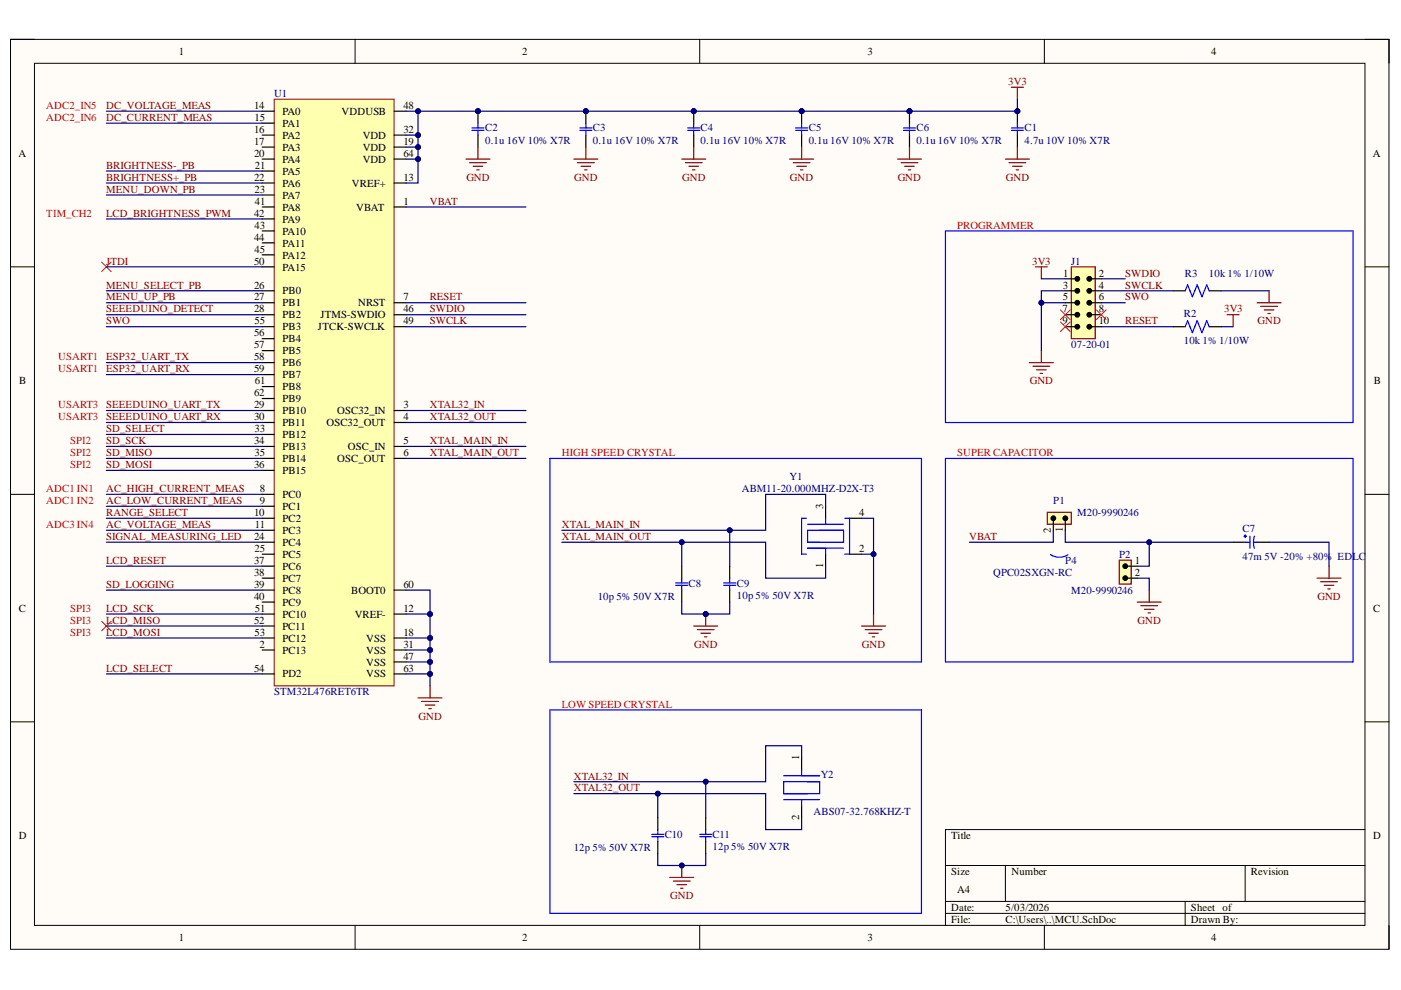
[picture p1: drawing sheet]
<svg xmlns="http://www.w3.org/2000/svg" width="297mm" height="210mm" viewBox="0 0 297 210" stroke-linecap="round" stroke-linejoin="round" font-family="sans-serif">
<defs><g id="words">
<g font-size="2.3">
<text x="37.9" y="11.7">1</text>
<text x="110.7" y="11.7">2</text>
<text x="183.9" y="11.7">3</text>
<text x="256.8" y="11.7">4</text>
<text x="53.9" y="23.1">14</text>
<text x="85.5" y="23.1">48</text>
<text x="53.9" y="28.1">16</text>
<text x="54" y="25.6">15</text>
<text x="59.9" y="24.3">PA0</text>
<text x="59.9" y="26.9">PA1</text>
<text x="59.9" y="29.5">PA2</text>
<text x="72.4" y="24.3">VDDUSB</text>
<text x="76.9" y="29.5">VDD</text>
<text x="85.5" y="28.1">32</text>
<text x="3.9" y="33.3">A</text>
<text x="53.9" y="30.8">17</text>
<text x="53.9" y="33.3">20</text>
<text x="54.1" y="35.8">21</text>
<text x="59.9" y="32">PA3</text>
<text x="59.9" y="34.6">PA4</text>
<text x="76.9" y="32">VDD</text>
<text x="76.9" y="34.6">VDD</text>
<text x="85.5" y="30.8">19</text>
<text x="85.5" y="33.3">64</text>
<text x="291.1" y="33.3">A</text>
<text x="53.9" y="38.4">22</text>
<text x="54" y="40.9">23</text>
<text x="59.9" y="37.1">PA5</text>
<text x="59.9" y="39.6">PA6</text>
<text x="74.6" y="39.6">VREF+</text>
<text x="85.5" y="38.4">13</text>
<text x="53.9" y="46">42</text>
<text x="54.1" y="43.4">41</text>
<text x="59.9" y="42.2">PA7</text>
<text x="59.9" y="44.7">PA8</text>
<text x="59.9" y="47.2">PA9</text>
<text x="75.5" y="44.7">VBAT</text>
<text x="85.5" y="43.4">1</text>
<text x="53.9" y="51">44</text>
<text x="54" y="48.5">43</text>
<text x="54" y="53.6">45</text>
<text x="59.9" y="49.8">PA10</text>
<text x="59.9" y="52.3">PA11</text>
<text x="53.9" y="56.1">50</text>
<text x="59.9" y="54.8">PA12</text>
<text x="59.9" y="57.4">PA15</text>
<text x="225.4" y="58.6">1</text>
<text x="233" y="58.6">2</text>
<text x="53.9" y="61.2">26</text>
<text x="53.9" y="63.7">27</text>
<text x="59.9" y="62.4">PB0</text>
<text x="59.9" y="65">PB1</text>
<text x="76" y="65">NRST</text>
<text x="85.5" y="63.7">7</text>
<text x="225.4" y="61.2">3</text>
<text x="225.4" y="63.7">5</text>
<text x="233" y="61.2">4</text>
<text x="233" y="63.7">6</text>
<text x="53.9" y="66.2">28</text>
<text x="53.9" y="71.3">56</text>
<text x="54" y="68.8">55</text>
<text x="59.9" y="67.5">PB2</text>
<text x="59.9" y="70">PB3</text>
<text x="67.4" y="70">JTCK-SWCLK</text>
<text x="67.9" y="67.5">JTMS-SWDIO</text>
<text x="85.5" y="66.2">46</text>
<text x="85.5" y="68.8">49</text>
<text x="225.3" y="66.2">7</text>
<text x="225.3" y="68.8">9</text>
<text x="233" y="66.2">8</text>
<text x="233" y="68.8">10</text>
<text x="53.9" y="73.8">57</text>
<text x="53.9" y="76.4">58</text>
<text x="59.9" y="72.6">PB4</text>
<text x="59.9" y="75.1">PB5</text>
<text x="59.9" y="77.6">PB6</text>
<text x="4.1" y="81.5">B</text>
<text x="53.9" y="78.9">59</text>
<text x="53.9" y="84">62</text>
<text x="54.1" y="81.5">61</text>
<text x="59.9" y="80.2">PB7</text>
<text x="59.9" y="82.7">PB8</text>
<text x="291.3" y="81.5">B</text>
<text x="53.9" y="86.5">29</text>
<text x="53.9" y="89.1">30</text>
<text x="59.9" y="87.8">PB10</text>
<text x="59.9" y="85.3">PB9</text>
<text x="71.5" y="87.8">OSC32_IN</text>
<text x="85.5" y="86.5">3</text>
<text x="85.5" y="89.1">4</text>
<text x="53.9" y="94.2">34</text>
<text x="54" y="91.7">33</text>
<text x="59.9" y="90.4">PB11</text>
<text x="59.9" y="92.9">PB12</text>
<text x="59.9" y="95.5">PB13</text>
<text x="69.2" y="90.4">OSC32_OUT</text>
<text x="73.8" y="95.5">OSC_IN</text>
<text x="85.5" y="94.2">5</text>
<text x="53.9" y="99.3">36</text>
<text x="54" y="96.7">35</text>
<text x="59.9" y="98">PB14</text>
<text x="59.9" y="100.5">PB15</text>
<text x="71.5" y="98">OSC_OUT</text>
<text x="85.5" y="96.7">6</text>
<text x="55.1" y="104.4">8</text>
<text x="55.1" y="106.9">9</text>
<text x="59.9" y="105.6">PC0</text>
<text x="174.5" y="107.8" transform="rotate(-90 174.5 107.8)">3</text>
<text x="53.9" y="109.4">10</text>
<text x="54.1" y="112">11</text>
<text x="59.9" y="108.2">PC1</text>
<text x="59.9" y="110.7">PC2</text>
<text x="59.9" y="113.2">PC3</text>
<text x="182.1" y="109.4">4</text>
<text x="222.8" y="113" transform="rotate(-90 222.8 113)">2</text>
<text x="225.4" y="112.8" transform="rotate(-90 225.4 112.8)">1</text>
<text x="53.9" y="114.5">24</text>
<text x="53.9" y="119.6">37</text>
<text x="54" y="117">25</text>
<text x="59.9" y="115.8">PC4</text>
<text x="59.9" y="118.3">PC5</text>
<text x="182.1" y="117">2</text>
<text x="240.6" y="119.6">1</text>
<text x="53.9" y="122.1">38</text>
<text x="53.9" y="124.6">39</text>
<text x="59.9" y="120.8">PC6</text>
<text x="59.9" y="123.4">PC7</text>
<text x="59.9" y="125.9">PC8</text>
<text x="74.4" y="125.9">BOOT0</text>
<text x="85.5" y="124.6">60</text>
<text x="174.5" y="120.4" transform="rotate(-90 174.5 120.4)">1</text>
<text x="240.6" y="122.1">2</text>
<text x="4" y="129.7">C</text>
<text x="53.9" y="127.2">40</text>
<text x="54.1" y="129.7">51</text>
<text x="59.9" y="128.4">PC9</text>
<text x="59.9" y="131">PC10</text>
<text x="75.2" y="131">VREF-</text>
<text x="85.5" y="129.7">12</text>
<text x="291.2" y="129.7">C</text>
<text x="53.9" y="132.2">52</text>
<text x="54" y="134.8">53</text>
<text x="55" y="137.3">2</text>
<text x="59.9" y="133.5">PC11</text>
<text x="59.9" y="136">PC12</text>
<text x="77.7" y="136">VSS</text>
<text x="85.5" y="134.8">18</text>
<text x="85.5" y="137.3">31</text>
<text x="53.9" y="142.4">54</text>
<text x="59.9" y="138.6">PC13</text>
<text x="59.9" y="143.6">PD2</text>
<text x="77.7" y="138.6">VSS</text>
<text x="77.7" y="141.1">VSS</text>
<text x="77.7" y="143.6">VSS</text>
<text x="85.5" y="139.8">47</text>
<text x="85.5" y="142.4">63</text>
<text x="169.4" y="161.1" transform="rotate(-90 169.4 161.1)">1</text>
<text x="169.4" y="173.9" transform="rotate(-90 169.4 173.9)">2</text>
<text x="4" y="178">D</text>
<text x="201.7" y="178">Title</text>
<text x="291.2" y="178">D</text>
<text x="201.7" y="185.6">Size</text>
<text x="214.4" y="185.6">Number</text>
<text x="265.2" y="185.6">Revision</text>
<text x="202.9" y="189.4">A4</text>
<text x="201.7" y="193.2">Date:</text>
<text x="201.7" y="195.7">File:</text>
<text x="213.2" y="193.2">5/03/2026</text>
<text x="213.2" y="195.7">C:\Users\..\MCU.SchDoc</text>
<text x="252.5" y="193.2">Sheet of</text>
<text x="252.5" y="195.7">Drawn By:</text>
<text x="37.9" y="199.5">1</text>
<text x="110.7" y="199.5">2</text>
<text x="183.9" y="199.5">3</text>
<text x="256.8" y="199.5">4</text>
</g>
<g font-size="2.3" fill="#800000">
<text x="213.8" y="18">3V3</text>
<text x="22.5" y="23.1">DC_VOLTAGE_MEAS</text>
<text x="22.5" y="25.6">DC_CURRENT_MEAS</text>
<text x="22.5" y="35.8">BRIGHTNESS-_PB</text>
<text x="22.5" y="40.9">MENU_DOWN_PB</text>
<text x="22.5" y="38.4">BRIGHTNESS+_PB</text>
<text x="98.9" y="38.4">GND</text>
<text x="121.7" y="38.4">GND</text>
<text x="144.7" y="38.4">GND</text>
<text x="167.5" y="38.4">GND</text>
<text x="190.3" y="38.4">GND</text>
<text x="213.3" y="38.4">GND</text>
<text x="22.5" y="46">LCD_BRIGHTNESS_PWM</text>
<text x="91.1" y="43.4">VBAT</text>
<text x="22.5" y="56.1">JTDI</text>
<text x="218.8" y="56.1">3V3</text>
<text x="238.6" y="58.6">SWDIO</text>
<text x="22.5" y="63.7">MENU_UP_PB</text>
<text x="22.5" y="61.2">MENU_SELECT_PB</text>
<text x="91.1" y="63.7">RESET</text>
<text x="238.6" y="61.2">SWCLK</text>
<text x="238.6" y="63.7">SWO</text>
<text x="22.5" y="68.8">SWO</text>
<text x="22.5" y="66.2">SEEEDUINO_DETECT</text>
<text x="91.1" y="66.2">SWDIO</text>
<text x="91.1" y="68.8">SWCLK</text>
<text x="238.6" y="68.8">RESET</text>
<text x="259.5" y="66.2">3V3</text>
<text x="266.6" y="68.8">GND</text>
<text x="22.5" y="76.4">ESP32_UART_TX</text>
<text x="22.5" y="78.9">ESP32_UART_RX</text>
<text x="218.3" y="81.5">GND</text>
<text x="22.5" y="86.5">SEEEDUINO_UART_TX</text>
<text x="22.5" y="89.1">SEEEDUINO_UART_RX</text>
<text x="91.1" y="86.5">XTAL32_IN</text>
<text x="91.1" y="89.1">XTAL32_OUT</text>
<text x="22.5" y="91.7">SD_SELECT</text>
<text x="22.5" y="94.2">SD_SCK</text>
<text x="91.1" y="94.2">XTAL_MAIN_IN</text>
<text x="22.5" y="96.7">SD_MISO</text>
<text x="22.5" y="99.3">SD_MOSI</text>
<text x="91.1" y="96.7">XTAL_MAIN_OUT</text>
<text x="22.5" y="104.4">AC_HIGH_CURRENT_MEAS</text>
<text x="22.5" y="106.9">AC_LOW_CURRENT_MEAS</text>
<text x="22.5" y="112">AC_VOLTAGE_MEAS</text>
<text x="22.5" y="109.4">RANGE_SELECT</text>
<text x="119.1" y="112">XTAL_MAIN_IN</text>
<text x="22.5" y="114.5">SIGNAL_MEASURING_LED</text>
<text x="22.5" y="119.6">LCD_RESET</text>
<text x="119.1" y="114.5">XTAL_MAIN_OUT</text>
<text x="205.5" y="114.5">VBAT</text>
<text x="22.5" y="124.6">SD_LOGGING</text>
<text x="22.5" y="129.7">LCD_SCK</text>
<text x="279.3" y="127.2">GND</text>
<text x="22.5" y="132.2">LCD_MISO</text>
<text x="22.5" y="134.8">LCD_MOSI</text>
<text x="147.2" y="137.3">GND</text>
<text x="182.7" y="137.3">GND</text>
<text x="241.2" y="132.2">GND</text>
<text x="22.5" y="142.4">LCD_SELECT</text>
<text x="88.7" y="152.6">GND</text>
<text x="121.6" y="165.3">XTAL32_IN</text>
<text x="121.6" y="167.8">XTAL32_OUT</text>
<text x="142.1" y="190.6">GND</text>
</g>
<g font-size="2.3" fill="#f00">
<text x="9.8" y="23.1">ADC2_IN5</text>
<text x="9.8" y="25.6">ADC2_IN6</text>
<text x="9.8" y="46">TIM_CH2</text>
<text x="202.9" y="48.5">PROGRAMMER</text>
<text x="12.4" y="76.4">USART1</text>
<text x="12.4" y="78.9">USART1</text>
<text x="12.4" y="86.5">USART3</text>
<text x="12.4" y="89.1">USART3</text>
<text x="14.9" y="94.2">SPI2</text>
<text x="14.9" y="96.7">SPI2</text>
<text x="14.9" y="99.3">SPI2</text>
<text x="119.1" y="96.7">HIGH SPEED CRYSTAL</text>
<text x="202.9" y="96.7">SUPER CAPACITOR</text>
<text x="9.8" y="106.9">ADC1 IN2</text>
<text x="9.8" y="104.4">ADC1 IN1</text>
<text x="9.8" y="112">ADC3 IN4</text>
<text x="14.9" y="129.7">SPI3</text>
<text x="14.9" y="132.2">SPI3</text>
<text x="14.9" y="134.8">SPI3</text>
<text x="119.1" y="150.1">LOW SPEED CRYSTAL</text>
</g>
<g font-size="2.3" fill="#000080">
<text x="58.1" y="20.5">U1</text>
<text x="102.9" y="27.9">C2</text>
<text x="125.7" y="27.9">C3</text>
<text x="148.5" y="27.9">C4</text>
<text x="171.5" y="27.9">C5</text>
<text x="194.3" y="27.9">C6</text>
<text x="217.2" y="27.9">C1</text>
<text x="102.9" y="30.5">0.1u 16V 10% X7R</text>
<text x="125.7" y="30.5">0.1u 16V 10% X7R</text>
<text x="148.5" y="30.5">0.1u 16V 10% X7R</text>
<text x="171.5" y="30.5">0.1u 16V 10% X7R</text>
<text x="194.3" y="30.5">0.1u 16V 10% X7R</text>
<text x="217.2" y="30.5">4.7u 10V 10% X7R</text>
<text x="227.1" y="56.1">J1</text>
<text x="251.2" y="58.6">R3</text>
<text x="256.3" y="58.6">10k 1% 1/10W</text>
<text x="251" y="67.3">R2</text>
<text x="227.1" y="73.8">07-20-01</text>
<text x="251" y="72.8">10k 1% 1/10W</text>
<text x="167.4" y="101.8">Y1</text>
<text x="157.3" y="104.4">ABM11-20.000MHZ-D2X-T3</text>
<text x="223.3" y="106.9">P1</text>
<text x="228.4" y="109.4">M20-9990246</text>
<text x="263.4" y="112.7">C7</text>
<text x="225.9" y="119.6">P4</text>
<text x="237.3" y="118.3">P2</text>
<text x="263.4" y="118.6">47m 5V -20% +80% EDLC</text>
<text x="146" y="124.4">C8</text>
<text x="156.2" y="124.4">C9</text>
<text x="210.6" y="122.1">QPC02SXGN-RC</text>
<text x="227.1" y="125.9">M20-9990246</text>
<text x="126.7" y="127.2">10p 5% 50V X7R</text>
<text x="156.2" y="126.9">10p 5% 50V X7R</text>
<text x="58.1" y="147.4">STM32L476RET6TR</text>
<text x="174" y="165">Y2</text>
<text x="172.5" y="172.9">ABS07-32.768KHZ-T</text>
<text x="140.9" y="177.7">C10</text>
<text x="151.1" y="177.7">C11</text>
<text x="121.6" y="180.5">12p 5% 50V X7R</text>
<text x="151.1" y="180.2">12p 5% 50V X7R</text>
</g>
</g></defs>
<path d="M2.2 8.3h292.3v193h-292.3z" fill-rule="evenodd" fill="#fffcf8"/>
<path d="M2.2 8.3h292.3v193h-292.3z" fill="none" stroke="#000" stroke-width=".21"/>
<path d="M7.3 13.4h282.1v182.8h-282.1z" fill-rule="evenodd" fill="#fffcf8"/>
<g fill="none" stroke="#000" stroke-width=".21">
<path d="M2.2 8.3h5.1M7.3 13.4h282.1v182.8h-282.1zM75.3 8.3v5.1M148.4 8.3v5.1M221.4 8.3v5.1M289.4 8.3h5.1v5.1M2.2 56.6h5.1M289.4 56.6h5.1M2.2 104.8h5.1M289.4 104.8h5.1M2.2 153h5.1M289.4 153h5.1"/>
<path d="M289.4 175.9h-88.9v20.3M75.3 196.2v5.1M148.4 196.2v5.1M200.5 183.5h88.9M200.5 191.1h88.9M200.5 193.7h88.9M213.2 183.5v7.6M221.4 196.2v5.1M251.3 191.1v5.1M264 183.5v7.6M294.5 196.2v5.1"/>
</g>
<circle cx="124.2" cy="23.6" r=".51" fill="#000080"/>
<circle cx="124.2" cy="23.6" r=".51" fill="none" stroke="#000080" stroke-width=".21"/>
<path d="M124.2 23.6v2.5M124.2 28.6v2.6" fill="none" stroke="#000" stroke-width=".25"/>
<circle cx="124.2" cy="23.6" r=".51" fill="#000080"/>
<circle cx="124.2" cy="23.6" r=".51" fill="none" stroke="#000080" stroke-width=".21"/>
<path d="M122.9 27.1h2.6M122.9 27.6h2.6M124.2 26.1v1M124.2 27.6v1" fill="none" stroke="#00f" stroke-width=".25"/>
<circle cx="147.1" cy="23.6" r=".51" fill="#000080"/>
<circle cx="147.1" cy="23.6" r=".51" fill="none" stroke="#000080" stroke-width=".21"/>
<path d="M147.1 23.6v2.5M147.1 28.6v2.6" fill="none" stroke="#000" stroke-width=".25"/>
<circle cx="147.1" cy="23.6" r=".51" fill="#000080"/>
<circle cx="147.1" cy="23.6" r=".51" fill="none" stroke="#000080" stroke-width=".21"/>
<path d="M145.8 27.1h2.6M145.8 27.6h2.6M147.1 26.1v1M147.1 27.6v1" fill="none" stroke="#00f" stroke-width=".25"/>
<circle cx="170" cy="23.6" r=".51" fill="#000080"/>
<circle cx="170" cy="23.6" r=".51" fill="none" stroke="#000080" stroke-width=".21"/>
<path d="M170 23.6v2.5M170 28.6v2.6" fill="none" stroke="#000" stroke-width=".25"/>
<circle cx="170" cy="23.6" r=".51" fill="#000080"/>
<circle cx="170" cy="23.6" r=".51" fill="none" stroke="#000080" stroke-width=".21"/>
<path d="M168.7 27.1h2.5M168.7 27.6h2.5M170 26.1v1M170 27.6v1" fill="none" stroke="#00f" stroke-width=".25"/>
<circle cx="192.8" cy="23.6" r=".51" fill="#000080"/>
<circle cx="192.8" cy="23.6" r=".51" fill="none" stroke="#000080" stroke-width=".21"/>
<path d="M192.8 23.6v2.5M192.8 28.6v2.6" fill="none" stroke="#000" stroke-width=".25"/>
<circle cx="192.8" cy="23.6" r=".51" fill="#000080"/>
<circle cx="192.8" cy="23.6" r=".51" fill="none" stroke="#000080" stroke-width=".21"/>
<path d="M191.6 27.1h2.5M191.6 27.6h2.5M192.8 26.1v1M192.8 27.6v1" fill="none" stroke="#00f" stroke-width=".25"/>
<g fill="none" stroke="#800000" stroke-width=".25">
<path d="M214.4 18.5h2.6M215.7 18.5v2.5M121.7 33.7h5.1M122.4 34.5h3.6M123.2 35.3h2M124 36h.5M124.2 31.2v2.5M144.5 33.7h5.1M145.3 34.5h3.6M146.1 35.3h2M146.8 36h.5M147.1 31.2v2.5"/>
<path d="M167.4 33.7h5.1M168.2 34.5h3.5M168.9 35.3h2.1M169.7 36h.5M170 31.2v2.5M190.3 33.7h5.1M191.1 34.5h3.5M191.8 35.3h2M192.6 36h.5M192.8 31.2v2.5M88.6 148h5.1M89.4 148.7h3.6"/>
<path d="M90.2 149.5h2M90.9 150.3h.5M91.2 145.4v2.6"/>
</g>
<circle cx="215.7" cy="23.6" r=".51" fill="#000080"/>
<circle cx="215.7" cy="23.6" r=".51" fill="none" stroke="#000080" stroke-width=".21"/>
<path d="M215.7 23.6v2.5M215.7 28.6v2.6" fill="none" stroke="#000" stroke-width=".25"/>
<circle cx="215.7" cy="23.6" r=".51" fill="#000080"/>
<circle cx="215.7" cy="23.6" r=".51" fill="none" stroke="#000080" stroke-width=".21"/>
<path d="M214.4 27.1h2.6M214.4 27.6h2.6M215.7 26.1v1M215.7 27.6v1" fill="none" stroke="#00f" stroke-width=".25"/>
<path d="M213.2 33.7h5M213.9 34.5h3.6M214.7 35.3h2M215.4 36h.6M215.7 31.2v2.5" fill="none" stroke="#800000" stroke-width=".25"/>
<circle cx="101.3" cy="23.6" r=".51" fill="#000080"/>
<circle cx="101.3" cy="23.6" r=".51" fill="none" stroke="#000080" stroke-width=".21"/>
<path d="M101.3 23.6v2.5M101.3 28.6v2.6" fill="none" stroke="#000" stroke-width=".25"/>
<circle cx="101.3" cy="23.6" r=".51" fill="#000080"/>
<circle cx="101.3" cy="23.6" r=".51" fill="none" stroke="#000080" stroke-width=".21"/>
<path d="M100.1 27.1h2.5M100.1 27.6h2.5M101.3 26.1v1M101.3 27.6v1M263.7 113.7h.5M264 115h1M264 113.4v.6M265 113.7v2.5M265.8 115h.7M266 113.7l-.2 1.3 .2 1.3" fill="none" stroke="#00f" stroke-width=".25"/>
<path d="M98.8 33.7h5.1M99.6 34.5h3.5M100.3 35.3h2.1M101.1 36h.5M101.3 31.2v2.5M279.2 122.6h5.1M280 123.3h3.6M280.8 124.1h2M281.5 124.9h.5M281.8 120v2.6" fill="none" stroke="#800000" stroke-width=".25"/>
<path d="M261.4 115h2.6M266.5 115h2.6" fill="none" stroke="#000" stroke-width=".25"/>
<path d="M237.3 118.8h2.5v5h-2.5z" fill-rule="evenodd" fill="#ffffb0"/>
<path d="M237.3 118.8h2.5v5h-2.5z" fill="none" stroke="#800000" stroke-width=".25"/>
<path d="M238.6 120h2.5M238.6 122.6h2.5" fill="none" stroke="#000" stroke-width=".25"/>
<g fill="#000">
<circle cx="238.6" cy="120" r=".51"/>
<circle cx="238.6" cy="122.6" r=".51"/>
</g>
<g fill="none" stroke="#000" stroke-width=".21">
<circle cx="238.6" cy="120" r=".51"/>
<circle cx="238.6" cy="122.6" r=".51"/>
</g>
<path d="M222.1 108.6h5v2.6h-5z" fill-rule="evenodd" fill="#ffffb0"/>
<g fill="none" stroke="#800000" stroke-width=".25">
<path d="M222.1 108.6h5v2.6h-5zM147.1 132.7h5.1M147.8 133.5h3.6M148.6 134.3h2M149.4 135h.5M149.6 130.2v2.5M182.7 132.7h5M183.4 133.5h3.6M184.2 134.3h2M185 135h.5M185.2 130.2v2.5M241.1 127.7h5.1"/>
<path d="M241.9 128.4h3.5M242.6 129.2h2.1M243.4 129.9h.5M243.7 125.1v2.6"/>
</g>
<path d="M175 107.4v2.5M175 117.5v2.5M180.1 117.5h2.6M180.1 109.9h2.6M223.3 109.9v2.5M225.9 109.9v2.5M170 160.7v2.5M170 170.8v2.6" fill="none" stroke="#000" stroke-width=".25"/>
<g fill="#000">
<circle cx="223.3" cy="109.9" r=".51"/>
<circle cx="225.9" cy="109.9" r=".51"/>
</g>
<g fill="none" stroke="#000" stroke-width=".21">
<circle cx="223.3" cy="109.9" r=".51"/>
<circle cx="225.9" cy="109.9" r=".51"/>
</g>
<g fill="none" stroke="#00f" stroke-width=".25">
<path d="M200.5 97.2h86.4v43.1h-86.4zM171 109.9h-1v7.6h1M171.2 116.2h7.7M171.2 111.2h7.7M171.2 112.4h7.7v2.6h-7.7zM175 109.9v1.3M175 116.2v1.3M179.1 109.9h1v7.6h-1M222.7 117.6a3.2 3.2 0 0 0 3.7 0M166.2 164.5h7.6M166.2 169.5h7.6M166.2 165.7h7.6v2.6h-7.7z"/>
<path d="M170 163.2v1.3M170 169.5v1.3"/>
</g>
<circle cx="149.6" cy="130.2" r=".51" fill="#000080"/>
<circle cx="149.6" cy="130.2" r=".51" fill="none" stroke="#000080" stroke-width=".21"/>
<g fill="none" stroke="#00f" stroke-width=".25">
<path d="M116.6 97.2h78.8v43.1h-78.8zM143.3 123.6h2.5M143.3 124.1h2.5M144.5 122.6v1M144.5 124.1v1M153.4 123.6h2.6M153.4 124.1h2.6M154.7 122.6v1M154.7 124.1v1M138.2 177.4h2.5M138.2 176.9h2.5M139.5 175.9v1"/>
<path d="M139.5 177.4v1M148.4 177.4h2.5M148.4 176.9h2.5M149.6 175.9v1M149.6 177.4v1"/>
</g>
<path d="M144.5 120v2.6M144.5 125.1v2.6M154.7 120v2.6M154.7 125.1v2.6M139.5 173.4v2.5M139.5 178.4v2.6M149.6 173.4v2.5M149.6 178.4v2.6" fill="none" stroke="#000" stroke-width=".25"/>
<path d="M142 186h5.1M142.8 186.8h3.5M143.5 187.6h2.1M144.3 188.3h.5M144.5 183.5v2.5" fill="none" stroke="#800000" stroke-width=".25"/>
<circle cx="144.5" cy="183.5" r=".51" fill="#000080"/>
<circle cx="144.5" cy="183.5" r=".51" fill="none" stroke="#000080" stroke-width=".21"/>
<path d="M116.6 150.5h78.8v43.2h-78.8z" fill="none" stroke="#00f" stroke-width=".25"/>
<path d="M227.1 56.6h5.1v15.2h-5.1z" fill-rule="evenodd" fill="#ffffb0"/>
<path d="M219.5 56.6h2.6M220.8 56.6v2.5M227.1 56.6h5.1v15.2h-5.1zM218.2 76.9h5.1M219 77.6h3.6M219.8 78.4h2M220.5 79.2h.5M220.8 74.4v2.5M260.2 66.7h2.5M261.4 66.7v2.6" fill="none" stroke="#800000" stroke-width=".25"/>
<path d="M225.9 59.1h2.5M230.9 59.1h2.6M225.9 61.7h2.5M225.9 64.2h2.5M225.9 66.7h2.5M225.9 69.3h2.5M230.9 61.7h2.6M230.9 64.2h2.6M230.9 66.7h2.6M230.9 69.3h2.6M248.7 69.3h2.6M256.4 69.3h2.5" fill="none" stroke="#000" stroke-width=".25"/>
<g fill="#000">
<circle cx="228.4" cy="59.1" r=".51"/>
<circle cx="231" cy="59.1" r=".51"/>
<circle cx="228.4" cy="69.3" r=".51"/>
<circle cx="228.4" cy="61.7" r=".51"/>
<circle cx="228.4" cy="64.2" r=".51"/>
<circle cx="228.4" cy="66.7" r=".51"/>
<circle cx="231" cy="69.3" r=".51"/>
<circle cx="231" cy="61.7" r=".51"/>
<circle cx="231" cy="64.2" r=".51"/>
<circle cx="231" cy="66.7" r=".51"/>
</g>
<g fill="none" stroke="#000" stroke-width=".21">
<circle cx="228.4" cy="59.1" r=".51"/>
<circle cx="231" cy="59.1" r=".51"/>
<circle cx="228.4" cy="69.3" r=".51"/>
<circle cx="228.4" cy="61.7" r=".51"/>
<circle cx="228.4" cy="64.2" r=".51"/>
<circle cx="228.4" cy="66.7" r=".51"/>
<circle cx="231" cy="69.3" r=".51"/>
<circle cx="231" cy="61.7" r=".51"/>
<circle cx="231" cy="64.2" r=".51"/>
<circle cx="231" cy="66.7" r=".51"/>
</g>
<path d="M224.8 65.7l2.1 2.1M224.8 68.3l2.1 2M226.9 65.7l-2.1 2.1M226.9 68.3l-2.1 2M232.5 65.7l2 2.1M234.5 65.7l-2 2.1" fill="none" stroke="#f00" stroke-width=".21"/>
<path d="M251.3 69.3l.5-1.3 1 2.5 1-2.5 1 2.5 1.1-2.5 .5 1.3" fill="none" stroke="#00f" stroke-width=".25"/>
<path d="M58.1 21h25.5v124.4h-25.5z" fill-rule="evenodd" fill="#ffffb0"/>
<path d="M58.1 21h25.5v124.4h-25.5z" fill="none" stroke="#800000" stroke-width=".21"/>
<g fill="none" stroke="#000" stroke-width=".25">
<path d="M55.6 38.8h2.5M55.6 23.6h2.5M55.6 26.1h2.5M55.6 28.6h2.5M55.6 31.2h2.5M55.6 33.7h2.5M55.6 36.3h2.5M83.6 38.8h2.5M83.6 23.6h2.5M83.6 28.6h2.5M83.6 31.2h2.5M83.6 33.7h2.5"/>
<path d="M55.6 43.9h2.5M55.6 41.3h2.5M55.6 46.4h2.5M55.6 49h2.5M55.6 51.5h2.5M55.6 54h2.5M55.6 56.6h2.5M83.6 43.9h2.5M55.6 64.2h2.5M55.6 61.7h2.5M55.6 66.7h2.5M55.6 69.3h2.5"/>
<path d="M55.6 71.8h2.5M55.6 74.3h2.5M55.6 76.9h2.5M55.6 79.4h2.5M83.6 64.2h2.5M83.6 66.7h2.5M83.6 69.3h2.5M248.7 61.7h2.6M256.4 61.7h2.5M55.6 87h2.5M55.6 89.6h2.5M55.6 94.7h2.5"/>
<path d="M55.6 97.2h2.5M55.6 92.1h2.5M55.6 99.7h2.5M55.6 82h2.5M55.6 84.5h2.5M83.6 87h2.5M83.6 89.6h2.5M83.6 94.7h2.5M83.6 97.2h2.5M55.6 104.8h2.5M55.6 107.3h2.5M55.6 109.9h2.5"/>
<path d="M55.6 112.4h2.5M55.6 115h2.5M55.6 117.5h2.5M55.6 137.8h2.5M55.6 130.2h2.5M55.6 135.3h2.5M55.6 120h2.5M55.6 122.6h2.5M55.6 125.1h2.5M55.6 127.7h2.5M55.6 132.7h2.5M83.6 137.8h2.5"/>
<path d="M83.6 130.2h2.5M83.6 135.3h2.5M83.6 125.1h2.5M55.6 142.9h2.5M83.6 140.3h2.5M83.6 142.9h2.5"/>
</g>
<path d="M200.5 49h86.4v40.6h-86.4zM251.3 61.7l.5-1.3 1 2.5 1-2.5 1 2.5 1.1-2.5 .5 1.3" fill="none" stroke="#00f" stroke-width=".25"/>
<path d="M266.5 64.2h5.1M267.3 65h3.5M268.1 65.7h2M268.8 66.5h.5M269.1 61.7v2.5" fill="none" stroke="#800000" stroke-width=".25"/>
<path d="M21.5 55.6l2.1 2M23.6 55.6l-2.1 2M21.5 131.7l2.1 2M23.6 131.7l-2.1 2" fill="none" stroke="#f00" stroke-width=".21"/>
<path d="M215.7 21v2.6h-22.9" fill="none" stroke="#000080" stroke-width=".25"/>
<circle cx="192.8" cy="23.6" r=".51" fill="#000080"/>
<circle cx="192.8" cy="23.6" r=".51" fill="none" stroke="#000080" stroke-width=".21"/>
<circle cx="215.7" cy="23.6" r=".51" fill="#000080"/>
<circle cx="215.7" cy="23.6" r=".51" fill="none" stroke="#000080" stroke-width=".21"/>
<path d="M86.1 142.9h5.1v2.5" fill="none" stroke="#000080" stroke-width=".25"/>
<circle cx="91.2" cy="142.9" r=".51" fill="#000080"/>
<circle cx="91.2" cy="142.9" r=".51" fill="none" stroke="#000080" stroke-width=".21"/>
<path d="M86.1 135.3h5.1v2.5h-5.1" fill="none" stroke="#000080" stroke-width=".25"/>
<circle cx="91.2" cy="135.3" r=".51" fill="#000080"/>
<circle cx="91.2" cy="135.3" r=".51" fill="none" stroke="#000080" stroke-width=".21"/>
<circle cx="91.2" cy="137.8" r=".51" fill="#000080"/>
<circle cx="91.2" cy="137.8" r=".51" fill="none" stroke="#000080" stroke-width=".21"/>
<path d="M91.2 137.8v2.5h-5.1" fill="none" stroke="#000080" stroke-width=".25"/>
<circle cx="91.2" cy="140.3" r=".51" fill="#000080"/>
<circle cx="91.2" cy="140.3" r=".51" fill="none" stroke="#000080" stroke-width=".21"/>
<circle cx="91.2" cy="137.8" r=".51" fill="#000080"/>
<circle cx="91.2" cy="137.8" r=".51" fill="none" stroke="#000080" stroke-width=".21"/>
<path d="M91.2 140.3v2.6" fill="none" stroke="#000080" stroke-width=".25"/>
<circle cx="91.2" cy="140.3" r=".51" fill="#000080"/>
<circle cx="91.2" cy="140.3" r=".51" fill="none" stroke="#000080" stroke-width=".21"/>
<circle cx="91.2" cy="142.9" r=".51" fill="#000080"/>
<circle cx="91.2" cy="142.9" r=".51" fill="none" stroke="#000080" stroke-width=".21"/>
<path d="M86.1 130.2h5.1v5.1" fill="none" stroke="#000080" stroke-width=".25"/>
<circle cx="91.2" cy="135.3" r=".51" fill="#000080"/>
<circle cx="91.2" cy="135.3" r=".51" fill="none" stroke="#000080" stroke-width=".21"/>
<circle cx="91.2" cy="130.2" r=".51" fill="#000080"/>
<circle cx="91.2" cy="130.2" r=".51" fill="none" stroke="#000080" stroke-width=".21"/>
<path d="M86.1 125.1h5.1v5.1" fill="none" stroke="#000080" stroke-width=".25"/>
<circle cx="91.2" cy="130.2" r=".51" fill="#000080"/>
<circle cx="91.2" cy="130.2" r=".51" fill="none" stroke="#000080" stroke-width=".21"/>
<path d="M88.6 23.6v5h-2.5M86.1 64.2h25.4M86.1 97.2h25.4M86.1 94.7h25.4M86.1 87h25.4M86.1 89.6h25.4" fill="none" stroke="#000080" stroke-width=".25"/>
<circle cx="88.6" cy="28.6" r=".51" fill="#000080"/>
<circle cx="88.6" cy="28.6" r=".51" fill="none" stroke="#000080" stroke-width=".21"/>
<circle cx="88.6" cy="23.6" r=".51" fill="#000080"/>
<circle cx="88.6" cy="23.6" r=".51" fill="none" stroke="#000080" stroke-width=".21"/>
<path d="M88.6 28.6v2.6h-2.5" fill="none" stroke="#000080" stroke-width=".25"/>
<circle cx="88.6" cy="31.2" r=".51" fill="#000080"/>
<circle cx="88.6" cy="31.2" r=".51" fill="none" stroke="#000080" stroke-width=".21"/>
<circle cx="88.6" cy="28.6" r=".51" fill="#000080"/>
<circle cx="88.6" cy="28.6" r=".51" fill="none" stroke="#000080" stroke-width=".21"/>
<path d="M88.6 31.2v2.5h-2.5" fill="none" stroke="#000080" stroke-width=".25"/>
<circle cx="88.6" cy="33.7" r=".51" fill="#000080"/>
<circle cx="88.6" cy="33.7" r=".51" fill="none" stroke="#000080" stroke-width=".21"/>
<circle cx="88.6" cy="31.2" r=".51" fill="#000080"/>
<circle cx="88.6" cy="31.2" r=".51" fill="none" stroke="#000080" stroke-width=".21"/>
<path d="M88.6 33.7v5.1h-2.5" fill="none" stroke="#000080" stroke-width=".25"/>
<circle cx="88.6" cy="33.7" r=".51" fill="#000080"/>
<circle cx="88.6" cy="33.7" r=".51" fill="none" stroke="#000080" stroke-width=".21"/>
<path d="M261.4 115h-17.7v5h-2.6M269.1 115h12.7v5" fill="none" stroke="#000080" stroke-width=".25"/>
<circle cx="243.7" cy="115" r=".51" fill="#000080"/>
<circle cx="243.7" cy="115" r=".51" fill="none" stroke="#000080" stroke-width=".21"/>
<path d="M86.1 66.7h25.4M225.9 112.4v2.6h17.8M241.1 122.6h2.6v2.5" fill="none" stroke="#000080" stroke-width=".25"/>
<circle cx="243.7" cy="115" r=".51" fill="#000080"/>
<circle cx="243.7" cy="115" r=".51" fill="none" stroke="#000080" stroke-width=".21"/>
<path d="M86.1 43.9h25.4M182.7 117.5h2.5v12.7M223.3 112.4v2.6h-17.8" fill="none" stroke="#000080" stroke-width=".25"/>
<circle cx="185.2" cy="117.5" r=".51" fill="#000080"/>
<circle cx="185.2" cy="117.5" r=".51" fill="none" stroke="#000080" stroke-width=".21"/>
<path d="M182.7 109.9h2.5v7.6" fill="none" stroke="#000080" stroke-width=".25"/>
<circle cx="185.2" cy="117.5" r=".51" fill="#000080"/>
<circle cx="185.2" cy="117.5" r=".51" fill="none" stroke="#000080" stroke-width=".21"/>
<path d="M154.7 112.4v7.6" fill="none" stroke="#000080" stroke-width=".25"/>
<circle cx="154.7" cy="112.4" r=".51" fill="#000080"/>
<circle cx="154.7" cy="112.4" r=".51" fill="none" stroke="#000080" stroke-width=".21"/>
<path d="M144.5 127.7v2.5h5.1" fill="none" stroke="#000080" stroke-width=".25"/>
<circle cx="149.6" cy="130.2" r=".51" fill="#000080"/>
<circle cx="149.6" cy="130.2" r=".51" fill="none" stroke="#000080" stroke-width=".21"/>
<path d="M144.5 115v5" fill="none" stroke="#000080" stroke-width=".25"/>
<circle cx="144.5" cy="115" r=".51" fill="#000080"/>
<circle cx="144.5" cy="115" r=".51" fill="none" stroke="#000080" stroke-width=".21"/>
<path d="M154.7 127.7v2.5h-5.1" fill="none" stroke="#000080" stroke-width=".25"/>
<circle cx="149.6" cy="130.2" r=".51" fill="#000080"/>
<circle cx="149.6" cy="130.2" r=".51" fill="none" stroke="#000080" stroke-width=".21"/>
<path d="M175 107.4v-2.6h-12.7v7.6h-43.2" fill="none" stroke="#000080" stroke-width=".25"/>
<circle cx="154.7" cy="112.4" r=".51" fill="#000080"/>
<circle cx="154.7" cy="112.4" r=".51" fill="none" stroke="#000080" stroke-width=".21"/>
<path d="M119.1 115h43.2v7.6h12.7v-2.6" fill="none" stroke="#000080" stroke-width=".25"/>
<circle cx="144.5" cy="115" r=".51" fill="#000080"/>
<circle cx="144.5" cy="115" r=".51" fill="none" stroke="#000080" stroke-width=".21"/>
<path d="M121.7 168.3h40.6v7.6h7.7v-2.5" fill="none" stroke="#000080" stroke-width=".25"/>
<circle cx="139.5" cy="168.3" r=".51" fill="#000080"/>
<circle cx="139.5" cy="168.3" r=".51" fill="none" stroke="#000080" stroke-width=".21"/>
<path d="M170 160.7v-2.6h-7.7v7.6h-40.6" fill="none" stroke="#000080" stroke-width=".25"/>
<circle cx="149.6" cy="165.7" r=".51" fill="#000080"/>
<circle cx="149.6" cy="165.7" r=".51" fill="none" stroke="#000080" stroke-width=".21"/>
<path d="M149.6 165.7v7.7" fill="none" stroke="#000080" stroke-width=".25"/>
<circle cx="149.6" cy="165.7" r=".51" fill="#000080"/>
<circle cx="149.6" cy="165.7" r=".51" fill="none" stroke="#000080" stroke-width=".21"/>
<path d="M139.5 168.3v5.1" fill="none" stroke="#000080" stroke-width=".25"/>
<circle cx="139.5" cy="168.3" r=".51" fill="#000080"/>
<circle cx="139.5" cy="168.3" r=".51" fill="none" stroke="#000080" stroke-width=".21"/>
<path d="M139.5 181v2.5h10.1v-2.5" fill="none" stroke="#000080" stroke-width=".25"/>
<circle cx="144.5" cy="183.5" r=".51" fill="#000080"/>
<circle cx="144.5" cy="183.5" r=".51" fill="none" stroke="#000080" stroke-width=".21"/>
<path d="M220.8 59.1h5.1M225.9 64.2h-5.1v10.2" fill="none" stroke="#000080" stroke-width=".25"/>
<circle cx="220.8" cy="64.2" r=".51" fill="#000080"/>
<circle cx="220.8" cy="64.2" r=".51" fill="none" stroke="#000080" stroke-width=".21"/>
<path d="M233.5 59.1h5.1M225.9 61.7h-5.1v2.5M233.5 61.7h15.2M233.5 64.2h5.1" fill="none" stroke="#000080" stroke-width=".25"/>
<circle cx="220.8" cy="64.2" r=".51" fill="#000080"/>
<circle cx="220.8" cy="64.2" r=".51" fill="none" stroke="#000080" stroke-width=".21"/>
<path d="M22.6 23.6h33M22.6 26.1h33M86.1 23.6h106.7M22.6 56.6h33M22.6 69.3h33M86.1 69.3h25.4M233.5 69.3h15.2M22.6 115h33" fill="none" stroke="#000080" stroke-width=".25"/>
<circle cx="88.6" cy="23.6" r=".51" fill="#000080"/>
<circle cx="88.6" cy="23.6" r=".51" fill="none" stroke="#000080" stroke-width=".21"/>
<circle cx="101.3" cy="23.6" r=".51" fill="#000080"/>
<circle cx="101.3" cy="23.6" r=".51" fill="none" stroke="#000080" stroke-width=".21"/>
<circle cx="124.2" cy="23.6" r=".51" fill="#000080"/>
<circle cx="124.2" cy="23.6" r=".51" fill="none" stroke="#000080" stroke-width=".21"/>
<circle cx="147.1" cy="23.6" r=".51" fill="#000080"/>
<circle cx="147.1" cy="23.6" r=".51" fill="none" stroke="#000080" stroke-width=".21"/>
<circle cx="170" cy="23.6" r=".51" fill="#000080"/>
<circle cx="170" cy="23.6" r=".51" fill="none" stroke="#000080" stroke-width=".21"/>
<circle cx="192.8" cy="23.6" r=".51" fill="#000080"/>
<circle cx="192.8" cy="23.6" r=".51" fill="none" stroke="#000080" stroke-width=".21"/>
<g fill="none" stroke="#000080" stroke-width=".25">
<path d="M22.6 36.3h33M22.6 38.8h33M22.6 46.4h33M22.6 41.3h33M22.6 61.7h33M22.6 76.9h33M22.6 79.4h33M22.6 64.2h33M22.6 66.7h33M258.9 69.3h2.5M258.9 61.7h10.2M22.6 87h33"/>
<path d="M22.6 89.6h33M22.6 92.1h33M22.6 99.7h33M22.6 97.2h33M22.6 94.7h33M22.6 109.9h33M22.6 112.4h33M22.6 107.3h33M22.6 104.8h33M22.6 130.2h33M22.6 132.7h33M22.6 135.3h33"/>
<path d="M22.6 120h33M22.6 125.1h33M22.6 142.9h33"/>
</g>
<use href="#words"/>
</svg>
